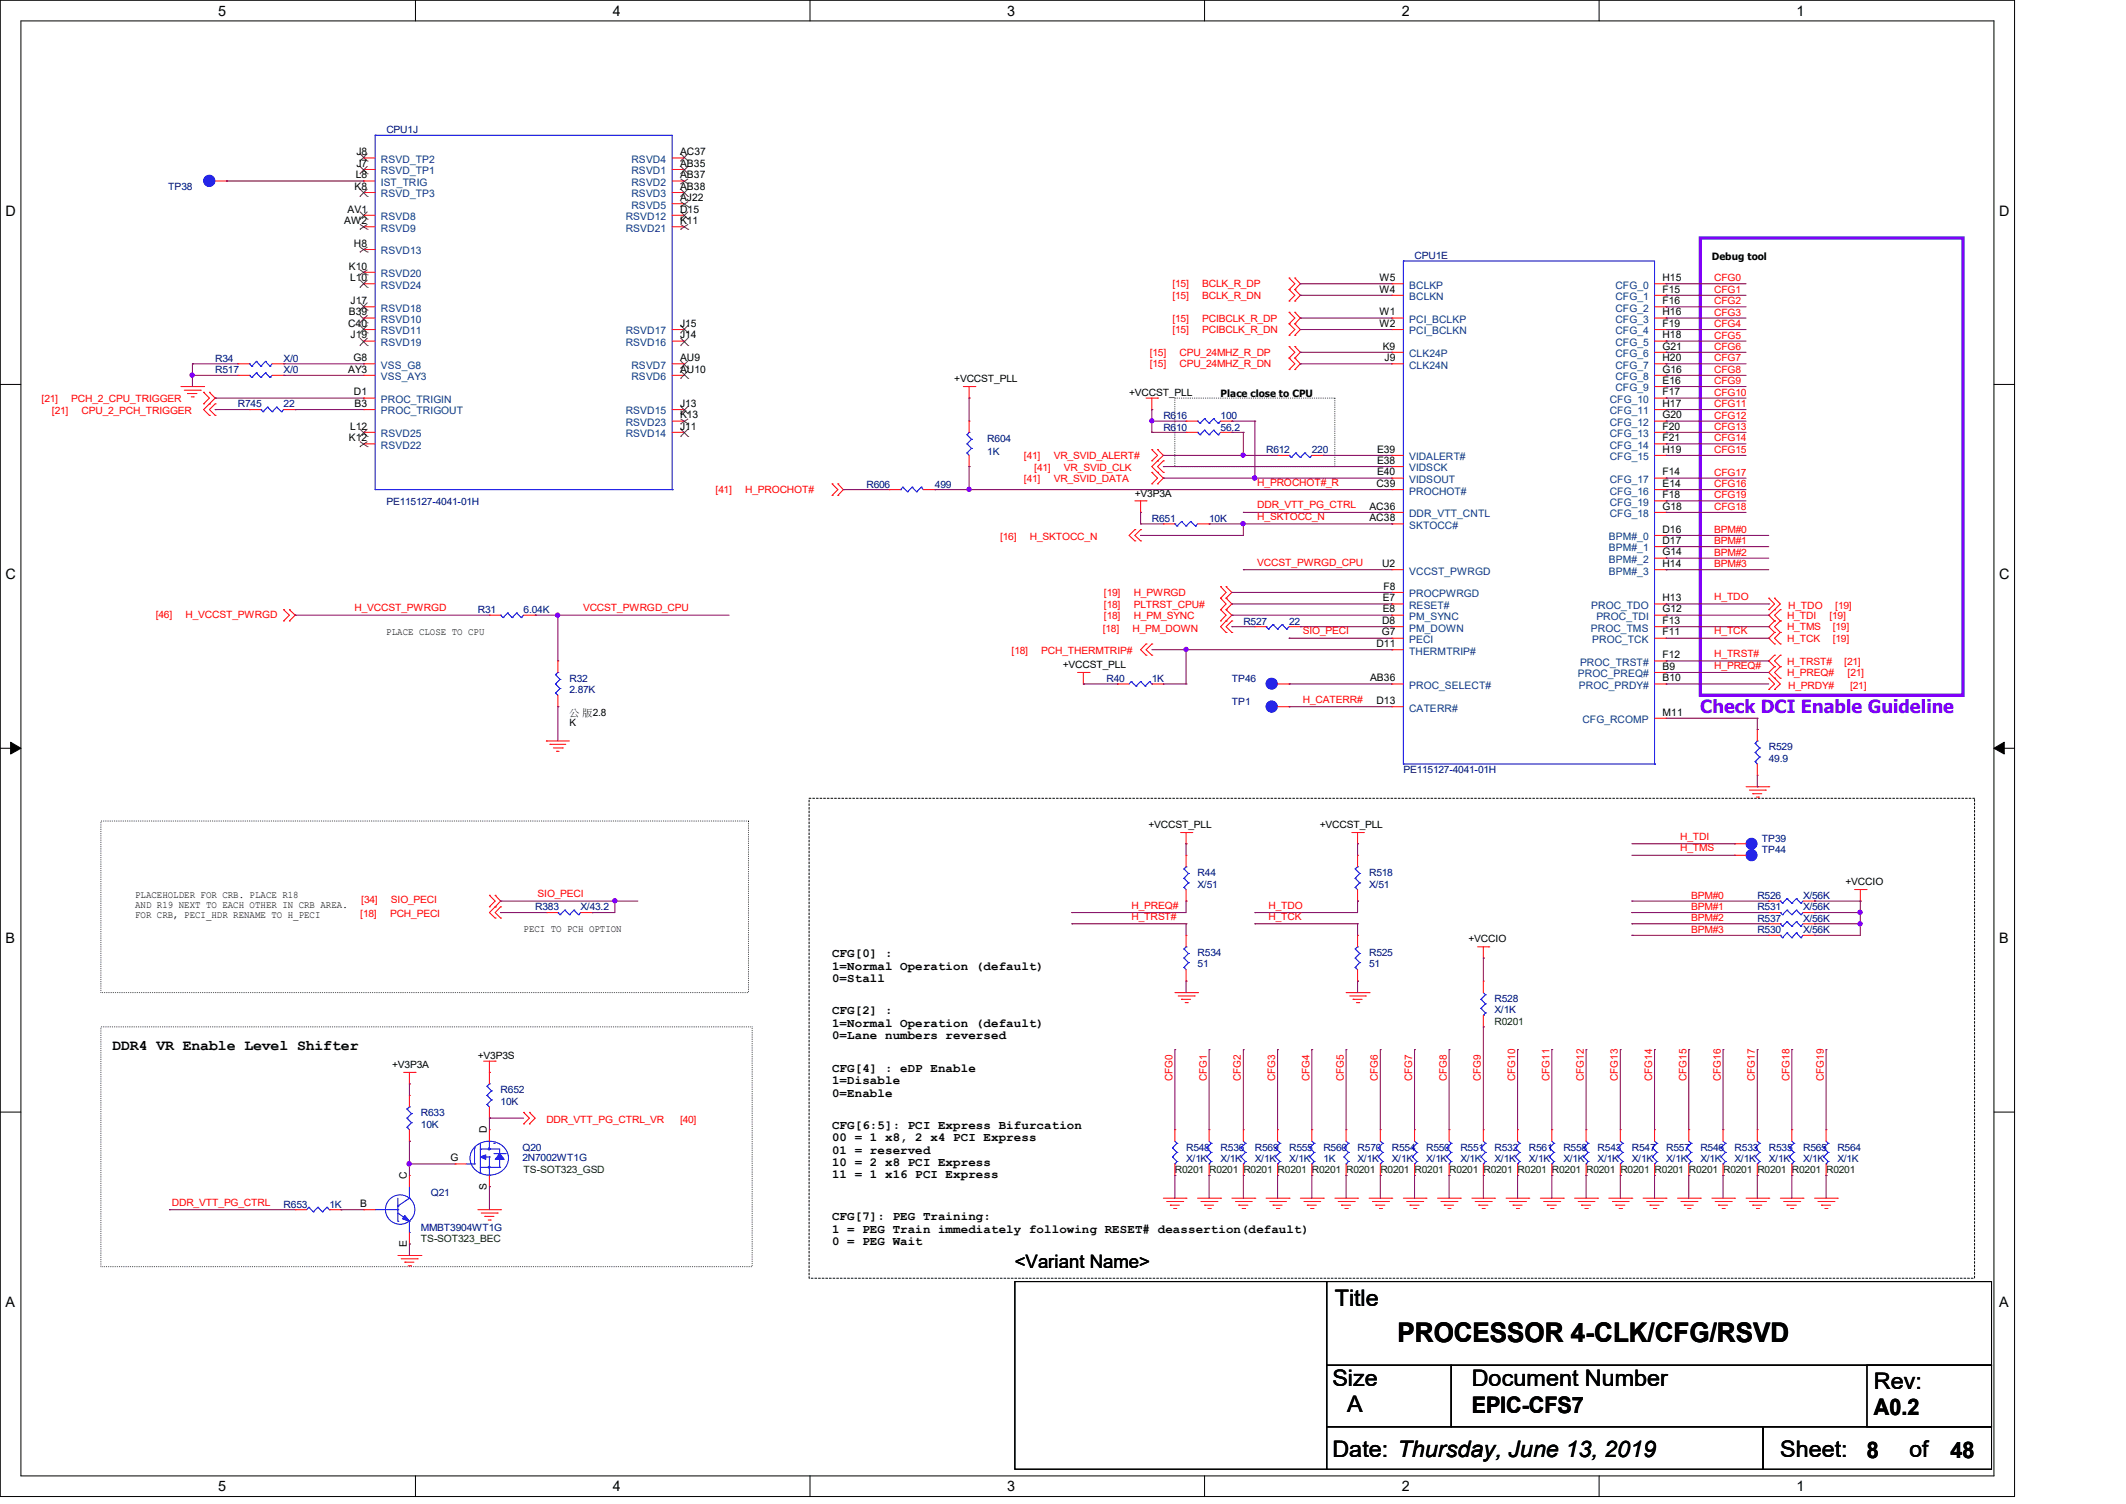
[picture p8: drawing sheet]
<svg xmlns="http://www.w3.org/2000/svg" width="297mm" height="210mm" viewBox="0 0 297 210" stroke-linecap="round" stroke-linejoin="round" font-family="sans-serif">
<defs><g id="words">
<text font-size="3.8" x="195.2" y="187.4">PROCESSOR 4-CLK/CFG/RSVD</text>
<g font-size="3.2">
<text x="186.5" y="182.4">Title</text>
<text x="186.1" y="193.5">Size</text>
<text x="188.2" y="197.1">A</text>
<text x="205.6" y="197.2">EPIC-CFS7</text>
<text x="205.6" y="193.5">Document Number</text>
<text x="261.8" y="197.6">A0.2</text>
<text x="261.8" y="193.9">Rev:</text>
<text x="186.1" y="203.5">Date: Thursday, June 13, 2019</text>
<text x="248.7" y="203.5">Sheet:</text>
<text x="260.8" y="203.6">8</text>
<text x="266.7" y="203.5">of</text>
<text x="272.5" y="203.6">48</text>
</g>
<text font-size="2.6" x="141.8" y="177">&lt;Variant Name&gt;</text>
<text font-size="2.5" fill="#8000ff" x="237.5" y="99.6">Check DCI Enable Guideline</text>
<text font-size="2.1" x="15.7" y="146.6">DDR4 VR Enable Level Shifter</text>
<g font-size="2">
<text x="30.5" y="2.2">5</text>
<text x="85.6" y="2.2">4</text>
<text x="140.7" y="2.2">3</text>
<text x="195.8" y="2.2">2</text>
<text x="251" y="2.2">1</text>
<text x=".8" y="30.1">D</text>
<text x="279.3" y="30.1">D</text>
<text x=".8" y="80.9">C</text>
<text x="279.3" y="80.9">C</text>
<text x=".8" y="131.7">B</text>
<text x="279.3" y="131.7">B</text>
<text x=".8" y="182.5">A</text>
<text x="279.3" y="182.5">A</text>
<text x="30.5" y="208.2">5</text>
<text x="85.6" y="208.2">4</text>
<text x="140.7" y="208.2">3</text>
<text x="195.8" y="208.2">2</text>
<text x="251" y="208.2">1</text>
</g>
<g font-size="1.7">
<text x="116.2" y="133.7">CFG[0] :</text>
<text x="116.2" y="135.4">1=Normal Operation (default)</text>
<text x="116.2" y="137.2">0=Stall</text>
<text x="116.2" y="141.6">CFG[2] :</text>
<text x="116.2" y="143.4">1=Normal Operation (default)</text>
<text x="116.2" y="149.6">CFG[4] : eDP Enable</text>
<text x="116.2" y="145.1">0=Lane numbers reversed</text>
<text x="116.2" y="151.4">1=Disable</text>
<text x="116.2" y="153.1">0=Enable</text>
<text x="116.2" y="157.6">CFG[6:5]: PCI Express Bifurcation</text>
<text x="116.2" y="159.3">00 = 1 x8, 2 x4 PCI Express</text>
<text x="116.2" y="161.1">01 = reserved</text>
<text x="116.2" y="162.8">10 = 2 x8 PCI Express</text>
<text x="116.2" y="164.5">11 = 1 x16 PCI Express</text>
<text x="116.2" y="170.4">CFG[7]: PEG Training:</text>
<text x="116.2" y="172.1">1 = PEG Train immediately following RESET# deassertion(default)</text>
<text x="116.2" y="173.9">0 = PEG Wait</text>
</g>
<g font-size="1.4">
<text x="49.8" y="21.7">J8</text>
<text x="49.8" y="23.3">J7</text>
<text x="95" y="21.7">AC37</text>
<text x="95" y="23.3">AB35</text>
<text x="48.6" y="29.7">AV1</text>
<text x="49.5" y="26.5">K8</text>
<text x="49.7" y="24.9">L8</text>
<text x="95" y="28.1">AJ22</text>
<text x="95" y="29.7">D15</text>
<text x="95" y="26.5">AB38</text>
<text x="95" y="24.9">AB37</text>
<text x="48.1" y="31.3">AW2</text>
<text x="49.4" y="34.5">H8</text>
<text x="95" y="31.3">K11</text>
<text x="48.7" y="37.6">K10</text>
<text x="48.9" y="39.2">L10</text>
<text x="192.7" y="40.9">W4</text>
<text x="192.7" y="39.2">W5</text>
<text x="232.2" y="39.2">H15</text>
<text x="232.2" y="40.9">F15</text>
<text x="239.1" y="36.2">Debug tool</text>
<text x="48.6" y="45.6">C40</text>
<text x="48.7" y="44">B39</text>
<text x="49" y="47.2">J19</text>
<text x="49" y="42.5">J17</text>
<text x="95" y="45.6">J15</text>
<text x="95" y="47.2">J14</text>
<text x="192.7" y="45.6">W2</text>
<text x="192.7" y="44">W1</text>
<text x="232.2" y="42.5">F16</text>
<text x="232.2" y="44">H16</text>
<text x="232.2" y="45.6">F19</text>
<text x="232.2" y="47.2">H18</text>
<text x="48.6" y="52">AY3</text>
<text x="49.4" y="50.4">G8</text>
<text x="95" y="50.4">AU9</text>
<text x="95" y="52">AU10</text>
<text x="133.3" y="53.4">+VCCST_PLL</text>
<text x="193.2" y="48.8">K9</text>
<text x="193.4" y="50.4">J9</text>
<text x="232.2" y="48.8">G21</text>
<text x="232.2" y="50.4">H20</text>
<text x="232.2" y="52">G16</text>
<text x="232.2" y="53.6">E16</text>
<text x="48.9" y="60">L12</text>
<text x="49.4" y="55.2">D1</text>
<text x="49.5" y="56.8">B3</text>
<text x="95" y="56.8">J13</text>
<text x="95" y="60">J11</text>
<text x="95" y="58.4">K13</text>
<text x="157.7" y="55.3">+VCCST_PLL</text>
<text x="170.5" y="55.4">Place close to CPU</text>
<text x="232.2" y="55.2">F17</text>
<text x="232.2" y="56.8">H17</text>
<text x="232.2" y="58.4">G20</text>
<text x="232.2" y="60">F20</text>
<text x="48.7" y="61.6">K12</text>
<text x="192.4" y="64.8">E38</text>
<text x="192.4" y="63.2">E39</text>
<text x="232.2" y="61.6">F21</text>
<text x="232.2" y="63.2">H19</text>
<text x="158.5" y="69.3">+V3P3A</text>
<text x="191.3" y="71.2">AC36</text>
<text x="192.3" y="68">C39</text>
<text x="192.4" y="66.4">E40</text>
<text x="232.2" y="71.2">G18</text>
<text x="232.2" y="69.6">F18</text>
<text x="232.2" y="68">E14</text>
<text x="232.2" y="66.4">F14</text>
<text x="191.3" y="72.8">AC38</text>
<text x="232.2" y="74.4">D16</text>
<text x="232.2" y="75.9">D17</text>
<text x="232.2" y="77.6">G14</text>
<text x="193.1" y="79.2">U2</text>
<text x="193.2" y="83.9">E7</text>
<text x="193.3" y="82.3">F8</text>
<text x="232.2" y="83.9">H13</text>
<text x="232.2" y="79.2">H14</text>
<text x="54" y="88.6">PLACE CLOSE TO CPU</text>
<text x="193" y="88.7">G7</text>
<text x="193.1" y="87.1">D8</text>
<text x="193.2" y="85.5">E8</text>
<text x="232.2" y="88.7">F11</text>
<text x="232.2" y="85.5">G12</text>
<text x="232.2" y="87.1">F13</text>
<text x="148.5" y="93.3">+VCCST_PLL</text>
<text x="191.4" y="95.1">AB36</text>
<text x="192.3" y="90.3">D11</text>
<text x="232.2" y="91.9">F12</text>
<text x="232.2" y="93.5">B9</text>
<text x="232.2" y="95.1">B10</text>
<text x="79.5" y="100">公 版2.8</text>
<text x="79.5" y="101.4">K</text>
<text x="192.3" y="98.3">D13</text>
<text x="232.2" y="99.9">M11</text>
<text x="160.4" y="115.6">+VCCST_PLL</text>
<text x="184.4" y="115.6">+VCCST_PLL</text>
<text x="18.9" y="125.3">PLACEHOLDER FOR CRB. PLACE R18</text>
<text x="257.8" y="123.6">+VCCIO</text>
<text x="18.9" y="126.7">AND R19 NEXT TO EACH OTHER IN CRB AREA.</text>
<text x="18.9" y="128.1">FOR CRB, PECI_HDR RENAME TO H_PECI</text>
<text x="73.1" y="130.1">PECI TO PCH OPTION</text>
<text x="205.2" y="131.6">+VCCIO</text>
<text x="54.8" y="149.1">+V3P3A</text>
<text x="66.8" y="147.9">+V3P3S</text>
<text x="68" y="158.2" transform="rotate(-90 68 158.2)">D</text>
<text x="56.8" y="164.6" transform="rotate(-90 56.8 164.6)">C</text>
<text x="63" y="162.1">G</text>
<text x="68" y="166.2" transform="rotate(-90 68 166.2)">S</text>
<text x="50.3" y="168.5">B</text>
<text x="56.8" y="174.2" transform="rotate(-90 56.8 174.2)">E</text>
</g>
<g font-size="1.4" fill="#004080">
<text x="53.2" y="22.7">RSVD_TP2</text>
<text x="88.2" y="22.7">RSVD4</text>
<text x="53.2" y="27.6">RSVD_TP3</text>
<text x="53.2" y="24.3">RSVD_TP1</text>
<text x="53.2" y="26">IST_TRIG</text>
<text x="88.2" y="29.1">RSVD5</text>
<text x="88.2" y="27.6">RSVD3</text>
<text x="88.2" y="26">RSVD2</text>
<text x="88.2" y="24.3">RSVD1</text>
<text x="53.2" y="32.3">RSVD9</text>
<text x="53.2" y="30.7">RSVD8</text>
<text x="53.2" y="35.5">RSVD13</text>
<text x="87.4" y="30.7">RSVD12</text>
<text x="87.4" y="32.3">RSVD21</text>
<text x="53.2" y="40.3">RSVD24</text>
<text x="53.2" y="38.7">RSVD20</text>
<text x="196.9" y="41.9">BCLKN</text>
<text x="196.9" y="40.3">BCLKP</text>
<text x="225.7" y="40.3">CFG_0</text>
<text x="225.7" y="41.9">CFG_1</text>
<text x="53.2" y="43.5">RSVD18</text>
<text x="53.2" y="46.7">RSVD11</text>
<text x="53.2" y="45.1">RSVD10</text>
<text x="87.4" y="46.7">RSVD17</text>
<text x="196.9" y="46.7">PCI_BCLKN</text>
<text x="196.9" y="45.1">PCI_BCLKP</text>
<text x="225.7" y="43.5">CFG_2</text>
<text x="225.7" y="45.1">CFG_3</text>
<text x="225.7" y="46.7">CFG_4</text>
<text x="53.2" y="48.3">RSVD19</text>
<text x="53.2" y="53.1">VSS_AY3</text>
<text x="53.2" y="51.5">VSS_G8</text>
<text x="87.4" y="48.3">RSVD16</text>
<text x="88.2" y="51.5">RSVD7</text>
<text x="88.2" y="53.1">RSVD6</text>
<text x="196.9" y="51.5">CLK24N</text>
<text x="196.9" y="49.9">CLK24P</text>
<text x="225.7" y="48.3">CFG_5</text>
<text x="225.7" y="49.9">CFG_6</text>
<text x="225.7" y="51.5">CFG_7</text>
<text x="225.7" y="53.1">CFG_8</text>
<text x="53.2" y="57.9">PROC_TRIGOUT</text>
<text x="53.2" y="56.3">PROC_TRIGIN</text>
<text x="87.4" y="57.9">RSVD15</text>
<text x="87.4" y="59.5">RSVD23</text>
<text x="224.9" y="56.3">CFG_10</text>
<text x="224.9" y="57.9">CFG_11</text>
<text x="224.9" y="59.5">CFG_12</text>
<text x="225.7" y="54.7">CFG_9</text>
<text x="53.2" y="61">RSVD25</text>
<text x="53.2" y="62.7">RSVD22</text>
<text x="87.4" y="61">RSVD14</text>
<text x="196.9" y="65.8">VIDSCK</text>
<text x="196.9" y="64.3">VIDALERT#</text>
<text x="224.9" y="61">CFG_13</text>
<text x="224.9" y="62.7">CFG_14</text>
<text x="224.9" y="64.3">CFG_15</text>
<text x="196.9" y="67.4">VIDSOUT</text>
<text x="196.9" y="69">PROCHOT#</text>
<text x="224.9" y="70.6">CFG_19</text>
<text x="224.9" y="69">CFG_16</text>
<text x="224.9" y="67.4">CFG_17</text>
<text x="196.9" y="72.2">DDR_VTT_CNTL</text>
<text x="196.9" y="73.8">SKTOCC#</text>
<text x="224.8" y="75.4">BPM#_0</text>
<text x="224.8" y="77">BPM#_1</text>
<text x="224.9" y="72.2">CFG_18</text>
<text x="196.9" y="80.2">VCCST_PWRGD</text>
<text x="196.9" y="83.4">PROCPWRGD</text>
<text x="224.8" y="78.6">BPM#_2</text>
<text x="224.8" y="80.2">BPM#_3</text>
<text x="196.9" y="86.6">PM_SYNC</text>
<text x="196.9" y="88.2">PM_DOWN</text>
<text x="196.9" y="89.8">PECI</text>
<text x="196.9" y="85">RESET#</text>
<text x="222.3" y="88.2">PROC_TMS</text>
<text x="222.3" y="85">PROC_TDO</text>
<text x="222.4" y="89.8">PROC_TCK</text>
<text x="223" y="86.6">PROC_TDI</text>
<text x="196.9" y="91.4">THERMTRIP#</text>
<text x="220.4" y="94.6">PROC_PREQ#</text>
<text x="220.7" y="93">PROC_TRST#</text>
<text x="196.9" y="96.2">PROC_SELECT#</text>
<text x="196.9" y="99.4">CATERR#</text>
<text x="220.6" y="96.2">PROC_PRDY#</text>
<text x="221.1" y="101">CFG_RCOMP</text>
</g>
<g font-size="1.4" fill="#000080">
<text x="54" y="18.6">CPU1J</text>
<text x="23.5" y="26.6">TP38</text>
<text x="197.6" y="36.2">CPU1E</text>
<text x="30.1" y="52.1">R517</text>
<text x="30.1" y="50.5">R34</text>
<text x="39.6" y="52.1">X/0</text>
<text x="39.6" y="50.5">X/0</text>
<text x="33.2" y="56.9">R745</text>
<text x="39.6" y="56.9">22</text>
<text x="162.5" y="58.5">R616</text>
<text x="170.5" y="58.5">100</text>
<text x="137.9" y="61.7">R604</text>
<text x="137.9" y="63.6">1K</text>
<text x="162.5" y="60.1">R610</text>
<text x="170.5" y="60.1">56.2</text>
<text x="176.9" y="63.3">R612</text>
<text x="183.3" y="63.3">220</text>
<text x="54" y="70.5">PE115127-4041-01H</text>
<text x="121" y="68.1">R606</text>
<text x="130.6" y="68.1">499</text>
<text x="160.9" y="72.9">R651</text>
<text x="168.9" y="72.9">10K</text>
<text x="66.8" y="85.6">R31</text>
<text x="73.2" y="85.6">6.04K</text>
<text x="173.7" y="87.2">R527</text>
<text x="180.1" y="87.2">22</text>
<text x="79.5" y="95.2">R32</text>
<text x="154.6" y="95.2">R40</text>
<text x="160.9" y="95.2">1K</text>
<text x="172.1" y="95.2">TP46</text>
<text x="79.5" y="96.8">2.87K</text>
<text x="172.1" y="98.4">TP1</text>
<text x="196.1" y="108">PE115127-4041-01H</text>
<text x="247.1" y="104.8">R529</text>
<text x="247.1" y="106.4">49.9</text>
<text x="246.1" y="117.6">TP39</text>
<text x="246.1" y="119.1">TP44</text>
<text x="167.3" y="122.3">R44</text>
<text x="167.3" y="124">X/51</text>
<text x="191.3" y="122.3">R518</text>
<text x="191.3" y="124">X/51</text>
<text x="245.5" y="125.5">R526</text>
<text x="251.9" y="125.5">X/56K</text>
<text x="74.8" y="127.1">R383</text>
<text x="81.1" y="127.1">X/43.2</text>
<text x="245.5" y="130.3">R530</text>
<text x="245.5" y="127.1">R531</text>
<text x="245.5" y="128.7">R537</text>
<text x="251.9" y="130.3">X/56K</text>
<text x="251.9" y="127.1">X/56K</text>
<text x="251.9" y="128.7">X/56K</text>
<text x="167.3" y="133.5">R534</text>
<text x="167.3" y="135.1">51</text>
<text x="191.3" y="133.5">R525</text>
<text x="191.3" y="135.1">51</text>
<text x="208.8" y="139.9">R528</text>
<text x="208.8" y="141.5">X/1K</text>
<text x="58.8" y="155.9">R633</text>
<text x="69.9" y="152.7">R652</text>
<text x="69.9" y="154.3">10K</text>
<text x="58.8" y="157.4">10K</text>
<text x="73" y="160.7">Q20</text>
<text x="165.7" y="160.7">R548</text>
<text x="170.5" y="160.7">R536</text>
<text x="175.3" y="160.7">R569</text>
<text x="180.1" y="160.7">R555</text>
<text x="184.9" y="160.7">R560</text>
<text x="189.7" y="160.7">R570</text>
<text x="194.4" y="160.7">R554</text>
<text x="199.2" y="160.7">R550</text>
<text x="204" y="160.7">R551</text>
<text x="208.8" y="160.7">R532</text>
<text x="213.6" y="160.7">R561</text>
<text x="218.4" y="160.7">R558</text>
<text x="223.2" y="160.7">R543</text>
<text x="228" y="160.7">R547</text>
<text x="232.8" y="160.7">R557</text>
<text x="237.5" y="160.7">R546</text>
<text x="242.3" y="160.7">R533</text>
<text x="247.1" y="160.7">R535</text>
<text x="251.9" y="160.7">R565</text>
<text x="256.7" y="160.7">R564</text>
<text x="60.2" y="167">Q21</text>
<text x="73" y="162.1">2N7002WT1G</text>
<text x="165.7" y="162.2">X/1K</text>
<text x="170.5" y="162.2">X/1K</text>
<text x="175.3" y="162.2">X/1K</text>
<text x="180.1" y="162.2">X/1K</text>
<text x="184.9" y="162.2">1K</text>
<text x="189.7" y="162.2">X/1K</text>
<text x="194.4" y="162.2">X/1K</text>
<text x="199.2" y="162.2">X/1K</text>
<text x="204" y="162.2">X/1K</text>
<text x="208.8" y="162.2">X/1K</text>
<text x="213.6" y="162.2">X/1K</text>
<text x="218.4" y="162.2">X/1K</text>
<text x="223.2" y="162.2">X/1K</text>
<text x="228" y="162.2">X/1K</text>
<text x="232.8" y="162.2">X/1K</text>
<text x="237.5" y="162.2">X/1K</text>
<text x="242.3" y="162.2">X/1K</text>
<text x="247.1" y="162.2">X/1K</text>
<text x="251.9" y="162.2">X/1K</text>
<text x="256.7" y="162.2">X/1K</text>
<text x="39.6" y="168.6">R653</text>
<text x="46" y="168.6">1K</text>
<text x="58.8" y="171.8">MMBT3904WT1G</text>
</g>
<g font-size="1.4" fill="#f00">
<text x="163.8" y="40.1">[15]</text>
<text x="163.8" y="41.7">[15]</text>
<text x="167.9" y="40.1">BCLK_R_DP</text>
<text x="167.9" y="41.7">BCLK_R_DN</text>
<text x="239.5" y="40.9">CFG1</text>
<text x="239.5" y="39.3">CFG0</text>
<text x="163.8" y="44.9">[15]</text>
<text x="163.8" y="46.5">[15]</text>
<text x="167.9" y="44.9">PCIBCLK_R_DP</text>
<text x="167.9" y="46.5">PCIBCLK_R_DN</text>
<text x="239.5" y="47.3">CFG5</text>
<text x="239.5" y="45.7">CFG4</text>
<text x="239.5" y="42.5">CFG2</text>
<text x="239.5" y="44.1">CFG3</text>
<text x="160.6" y="49.7">[15]</text>
<text x="160.6" y="51.3">[15]</text>
<text x="164.8" y="49.7">CPU_24MHZ_R_DP</text>
<text x="164.8" y="51.3">CPU_24MHZ_R_DN</text>
<text x="239.5" y="48.9">CFG6</text>
<text x="239.5" y="50.5">CFG7</text>
<text x="239.5" y="53.6">CFG9</text>
<text x="239.5" y="52.1">CFG8</text>
<text x="5.8" y="56.1">[21]</text>
<text x="7.2" y="57.9">[21]</text>
<text x="9.9" y="56.1">PCH_2_CPU_TRIGGER</text>
<text x="11.4" y="57.9">CPU_2_PCH_TRIGGER</text>
<text x="239.5" y="55.2">CFG10</text>
<text x="239.5" y="56.9">CFG11</text>
<text x="239.5" y="58.5">CFG12</text>
<text x="143" y="64.1">[41]</text>
<text x="144.5" y="65.8">[41]</text>
<text x="147.2" y="64.1">VR_SVID_ALERT#</text>
<text x="148.6" y="65.8">VR_SVID_CLK</text>
<text x="239.5" y="60">CFG13</text>
<text x="239.5" y="61.6">CFG14</text>
<text x="239.5" y="63.2">CFG15</text>
<text x="100" y="68.9">[41]</text>
<text x="104.1" y="68.9">H_PROCHOT#</text>
<text x="143" y="67.3">[41]</text>
<text x="147.2" y="67.3">VR_SVID_DATA</text>
<text x="175.6" y="71">DDR_VTT_PG_CTRL</text>
<text x="175.6" y="67.8">H_PROCHOT#_R</text>
<text x="239.5" y="68">CFG16</text>
<text x="239.5" y="69.6">CFG19</text>
<text x="239.5" y="66.4">CFG17</text>
<text x="239.5" y="71.2">CFG18</text>
<text x="139.7" y="75.4">[16]</text>
<text x="143.9" y="75.4">H_SKTOCC_N</text>
<text x="175.6" y="72.6">H_SKTOCC_N</text>
<text x="239.5" y="74.4">BPM#0</text>
<text x="239.5" y="76">BPM#1</text>
<text x="239.5" y="77.6">BPM#2</text>
<text x="154.2" y="83.2">[19]</text>
<text x="158.4" y="83.2">H_PWRGD</text>
<text x="175.6" y="79">VCCST_PWRGD_CPU</text>
<text x="239.5" y="79.2">BPM#3</text>
<text x="239.5" y="83.8">H_TDO</text>
<text x="21.8" y="86.3">[46]</text>
<text x="25.9" y="86.3">H_VCCST_PWRGD</text>
<text x="49.5" y="85.3">H_VCCST_PWRGD</text>
<text x="81.5" y="85.3">VCCST_PWRGD_CPU</text>
<text x="154.1" y="88.2">[18]</text>
<text x="154.2" y="84.8">[18]</text>
<text x="154.2" y="86.4">[18]</text>
<text x="158.2" y="88.2">H_PM_DOWN</text>
<text x="158.4" y="84.8">PLTRST_CPU#</text>
<text x="158.4" y="86.4">H_PM_SYNC</text>
<text x="182" y="88.6">SIO_PECI</text>
<text x="239.5" y="88.6">H_TCK</text>
<text x="249.6" y="86.4">H_TDI</text>
<text x="249.6" y="88">H_TMS</text>
<text x="249.6" y="89.6">H_TCK</text>
<text x="249.8" y="85">H_TDO</text>
<text x="255.6" y="86.4">[19]</text>
<text x="256" y="88">[19]</text>
<text x="256" y="89.6">[19]</text>
<text x="256.4" y="85">[19]</text>
<text x="141.3" y="91.4">[18]</text>
<text x="145.5" y="91.4">PCH_THERMTRIP#</text>
<text x="239.5" y="91.7">H_TRST#</text>
<text x="239.5" y="93.3">H_PREQ#</text>
<text x="249.6" y="92.8">H_TRST#</text>
<text x="249.6" y="94.4">H_PREQ#</text>
<text x="257.6" y="92.8">[21]</text>
<text x="258.1" y="94.4">[21]</text>
<text x="182" y="98.1">H_CATERR#</text>
<text x="249.8" y="96.2">H_PRDY#</text>
<text x="258.5" y="96.2">[21]</text>
<text x="234.7" y="118.9">H_TMS</text>
<text x="234.7" y="117.3">H_TDI</text>
<text x="75.1" y="125.3">SIO_PECI</text>
<text x="236.3" y="125.5">BPM#0</text>
<text x="50.3" y="128.1">[18]</text>
<text x="50.5" y="126.2">[34]</text>
<text x="54.5" y="128.1">PCH_PECI</text>
<text x="54.6" y="126.2">SIO_PECI</text>
<text x="158.1" y="126.9">H_PREQ#</text>
<text x="158.1" y="128.4">H_TRST#</text>
<text x="177.2" y="126.9">H_TDO</text>
<text x="177.2" y="128.4">H_TCK</text>
<text x="236.3" y="127.1">BPM#1</text>
<text x="236.3" y="128.7">BPM#2</text>
<text x="236.3" y="130.3">BPM#3</text>
<text x="163.8" y="151" transform="rotate(-90 163.8 151)">CFG0</text>
<text x="168.6" y="151" transform="rotate(-90 168.6 151)">CFG1</text>
<text x="173.4" y="151" transform="rotate(-90 173.4 151)">CFG2</text>
<text x="178.1" y="151" transform="rotate(-90 178.1 151)">CFG3</text>
<text x="182.9" y="151" transform="rotate(-90 182.9 151)">CFG4</text>
<text x="187.7" y="151" transform="rotate(-90 187.7 151)">CFG5</text>
<text x="192.5" y="151" transform="rotate(-90 192.5 151)">CFG6</text>
<text x="197.3" y="151" transform="rotate(-90 197.3 151)">CFG7</text>
<text x="202.1" y="151" transform="rotate(-90 202.1 151)">CFG8</text>
<text x="206.9" y="151" transform="rotate(-90 206.9 151)">CFG9</text>
<text x="211.7" y="151" transform="rotate(-90 211.7 151)">CFG10</text>
<text x="216.5" y="151" transform="rotate(-90 216.5 151)">CFG11</text>
<text x="221.2" y="151" transform="rotate(-90 221.2 151)">CFG12</text>
<text x="226" y="151" transform="rotate(-90 226 151)">CFG13</text>
<text x="230.8" y="151" transform="rotate(-90 230.8 151)">CFG14</text>
<text x="235.6" y="151" transform="rotate(-90 235.6 151)">CFG15</text>
<text x="240.4" y="151" transform="rotate(-90 240.4 151)">CFG16</text>
<text x="245.2" y="151" transform="rotate(-90 245.2 151)">CFG17</text>
<text x="250" y="151" transform="rotate(-90 250 151)">CFG18</text>
<text x="254.8" y="151" transform="rotate(-90 254.8 151)">CFG19</text>
<text x="76.3" y="156.8">DDR_VTT_PG_CTRL_VR</text>
<text x="95" y="156.8">[40]</text>
<text x="24" y="168.4">DDR_VTT_PG_CTRL</text>
</g>
<g font-size="1.4" fill="#004000">
<text x="208.8" y="143.1">R0201</text>
<text x="73.2" y="163.8">TS-SOT323_GSD</text>
<text x="164.1" y="163.8">R0201 R0201 R0201 R0201 R0201 R0201 R0201 R0201 R0201 R0201 R0201 R0201 R0201 R0201 R0201 R0201 R0201 R0201 R0201 R0201</text>
<text x="58.8" y="173.4">TS-SOT323_BEC</text>
</g>
</g></defs>
<path d="M0 0h281.4v209h-281.4zM2.9 2.9h275.7v203.2h-275.7z" fill="none" stroke="#000" stroke-width=".14"/>
<g fill="#fff">
<path d="M30.5 .4h1.1v2.2h-1.1z"/>
<path d="M30.5 206.4h1.1v2.3h-1.1z"/>
</g>
<path d="M58 0v2.9M58 206.1v2.9" fill="none" stroke="#000" stroke-width=".14"/>
<g fill="#fff">
<path d="M85.6 .4h1.1v2.2h-1.1z"/>
<path d="M85.6 206.4h1.1v2.3h-1.1z"/>
</g>
<path d="M113.2 0v2.9M113.2 206.1v2.9" fill="none" stroke="#000" stroke-width=".14"/>
<g fill="#fff">
<path d="M140.7 .4h1.1v2.2h-1.1z"/>
<path d="M140.7 206.4h1.1v2.3h-1.1z"/>
</g>
<path d="M168.3 0v2.9M168.3 206.1v2.9" fill="none" stroke="#000" stroke-width=".14"/>
<g fill="#fff">
<path d="M195.8 .4h1.1v2.2h-1.1z"/>
<path d="M195.8 206.4h1.1v2.3h-1.1z"/>
</g>
<path d="M223.4 0v2.9M223.4 206.1v2.9" fill="none" stroke="#000" stroke-width=".14"/>
<g fill="#fff">
<path d="M251 .4h1.1v2.2h-1.1z"/>
<path d="M251 206.4h1.1v2.3h-1.1z"/>
<path d="M.8 28.3h1.4v2.2h-1.4z"/>
<path d="M279.3 28.3h1.4v2.2h-1.4z"/>
<path d="M.8 79h1.4v2.3h-1.4z"/>
<path d="M279.3 79h1.4v2.3h-1.4z"/>
</g>
<path d="M0 53.7h2.9M278.6 53.7h2.8" fill="none" stroke="#000" stroke-width=".14"/>
<g fill="#fff">
<path d="M.8 129.8h1.3v2.3h-1.3z"/>
<path d="M279.3 129.8h1.3v2.3h-1.3z"/>
</g>
<path d="M0 104.5h2.9M278.6 104.5h2.8" fill="none" stroke="#000" stroke-width=".14"/>
<path d="M1.5 103.6l1.4 .9-1.4 .8zM278.6 104.5l1.4-.9v1.7z" fill="#000" stroke="#000" stroke-width=".14"/>
<g fill="#fff">
<path d="M.8 180.6h1.3v2.3h-1.3z"/>
<path d="M279.3 180.6h1.3v2.3h-1.3z"/>
</g>
<path d="M0 155.3h2.9M278.6 155.3h2.8M141.8 178.9h43.5v26.2h-43.5zM185.3 178.9h92.9v11.7h-92.9zM185.3 190.6h17.4v8.6h-17.4zM185.3 199.2h61v5.9h-61zM202.7 190.6h75.5v8.6h-75.5zM246.3 199.2h31.9v5.9h-31.9zM260.8 190.6h17.4v8.6h-17.4z" fill="none" stroke="#000" stroke-width=".14"/>
<path d="M164.1 55.6h22.4v9.6h-22.4zM14.1 114.6h90.5v24h-90.5zM14.1 143.4h91v33.5h-91z" fill="none" stroke="#000" stroke-width=".14" stroke-dasharray="0 .3"/>
<path d="M237.5 33.2h36.7v63.9h-36.7z" fill="none" stroke="#8000ff" stroke-width=".47"/>
<path d="M113 111.5h162.8v67h-162.8z" fill="none" stroke="#000" stroke-width=".14" stroke-dasharray=".3 .3"/>
<g fill="none" stroke="#f00" stroke-width=".14">
<path d="M30.1 25.3h1.6M31.7 25.3h.1M50.8 31.7h.1M50.8 30.1h.1M50.8 26.9h.1M50.8 22.1h.1M50.8 39.6h.1M50.8 23.7h.1M50.8 34.8h.1M50.8 25.3h.1M50.8 38h.1M50.8 25.3h1.6"/>
<path d="M50.8 31.7h1.6M50.8 30.1h1.6M50.8 26.9h1.6M50.8 22.1h1.6M50.8 39.6h1.6M50.8 23.7h1.6M50.8 34.8h1.6M50.8 38h1.6M93.9 25.3h1.6M93.9 31.7h1.6M93.9 30.1h1.6M93.9 26.9h1.6"/>
<path d="M93.9 22.1h1.6M93.9 28.4h1.6M93.9 23.7h1.6M95.5 28.4h.1M95.5 22.1h.1M95.5 30.1h.1M95.5 26.9h.1M95.5 25.3h.1M95.5 31.7h.1M95.5 23.7h.1M180.1 38.8h.1M180.1 38.8l.8 .8-.8 .8"/>
<path d="M180.9 38.8h.1M180.9 38.8l.8 .8-.8 .8M194.4 39.6h.1M194.4 39.6h1.6M231.1 39.6h1.6M232.7 39.6h.1M25.3 54h3.1M25.7 54.5h2.3M26.2 54.9h.1M26.2 54.9h1.3M26.7 55.4h.3M27 55.4h.1"/>
<path d="M28 54.5h.1M28.4 54h.1M28.4 56.4h.1M28.4 54.8h.1M28.4 54.8l.9 .8-.9 .8M29.3 56.4h.1M29.3 58h.1M29.3 54.8h.1M29.3 54.8l.8 .8-1.7 1.6 .9 .8M30.1 56.4h.1M30.1 58h.1M30.1 56.4l-.8 .8 .8 .8"/>
<path d="M33.2 52.4h.1M33.2 50.8h.1M33.2 50.8h1.6M33.2 52.4h1.6M34.8 57.2h.1M34.8 57.2h1.6M38 50.8h1.6M38 52.4h1.6M39.6 52.4h.1M39.6 50.8h.1M39.6 57.2h1.6M41.2 57.2h.1"/>
<path d="M50.8 47.6h.1M50.8 42.8h.1M50.8 52.4h.1M50.8 50.8h.1M50.8 46h.1M50.8 44.4h.1M50.8 57.2h.1M50.8 55.6h.1M50.8 55.6h1.6M50.8 47.6h1.6M50.8 42.8h1.6M50.8 46h1.6"/>
<path d="M50.8 50.8h1.6M50.8 57.2h1.6M50.8 52.4h1.6M50.8 44.4h1.6M93.9 47.6h1.6M93.9 46h1.6M93.9 50.8h1.6M93.9 57.2h1.6M93.9 52.4h1.6M93.9 58.8h1.6M95.5 46h.1M95.5 47.6h.1"/>
<path d="M95.5 50.8h.1M95.5 57.2h.1M95.5 52.4h.1M95.5 58.8h.1M134.6 54h1.6M135.4 55.6h.1M135.4 58.8h.1M135.4 54v1.6M135.4 58.8v1.6M136.2 54h.1M160.1 55.6h1.6M160.9 57.2h.1"/>
<path d="M160.9 55.6v1.6M161.7 55.6h.1M165.7 58.8h.1M165.7 58.8h1.6M170.5 58.8h1.6M172.1 58.8h.1M180.1 40.4h.1M180.1 42h.1M180.1 45.2h.1M180.1 43.6h.1M180.1 46.8h.1M180.1 50h.1"/>
<path d="M180.1 48.4h.1M180.1 51.6h.1M180.1 40.4l.8 .8-.8 .8M180.1 43.6l.8 .8-.8 .8M180.1 45.2l.8 .8-.8 .8M180.1 48.4l.8 .8-.8 .8M180.1 50l.8 .8-.8 .8M180.9 40.4h.1M180.9 42h.1M180.9 43.6h.1M180.9 45.2h.1M180.9 46.8h.1"/>
<path d="M180.9 48.4h.1M180.9 50h.1M180.9 51.6h.1M180.9 40.4l.8 .8-.8 .8M180.9 43.6l.8 .8-.8 .8M180.9 45.2l.8 .8-.8 .8M180.9 48.4l.8 .8-.8 .8M180.9 50l.8 .8-.8 .8M194.4 41.2h.1M194.4 50.8h.1M194.4 46h.1M194.4 49.2h.1"/>
<path d="M194.4 44.4h.1M194.4 46h1.6M194.4 50.8h1.6M194.4 44.4h1.6M194.4 41.2h1.6M194.4 49.2h1.6M231.1 55.6h1.6M231.1 54h1.6M231.1 47.6h1.6M231.1 42.8h1.6M231.1 46h1.6M231.1 50.8h1.6"/>
<path d="M231.1 57.2h1.6M231.1 52.4h1.6M231.1 58.8h1.6M231.1 44.4h1.6M231.1 41.2h1.6M231.1 49.2h1.6M232.7 41.2h.1M232.7 42.8h.1M232.7 44.4h.1M232.7 46h.1M232.7 47.6h.1M232.7 55.6h.1"/>
<path d="M232.7 57.2h.1M232.7 49.2h.1M232.7 50.8h.1M232.7 58.8h.1M232.7 52.4h.1M232.7 54h.1M50.8 60.4h.1M50.8 62h.1M50.8 60.4h1.6M50.8 62h1.6M93.9 60.4h1.6M95.5 60.4h.1"/>
<path d="M116.2 69.2h.1M116.2 67.6h.1M116.2 67.6l.9 .8-.9 .8M117.1 67.6h.1M117.1 69.2h.1M117.1 67.6l.7 .8-.7 .8M124.2 68.4h.1M124.2 68.4h1.6M129 68.4h1.6M130.6 68.4h.1M135.4 65.2h.1M135.4 63.6v1.6"/>
<path d="M158.5 74h.1M158.5 75.5h.1M158.5 69.9h1.6M158.5 74l-.8 .8 .8 .7M159.3 71.5h.1M159.3 74h.1M159.3 75.5h.1M159.3 69.9v1.6M159.3 74l-.8 .8 .8 .7M160.1 69.9h.1M160.9 64.3h.1M160.9 62.8h.1"/>
<path d="M160.9 67.6h.1M160.9 66h.1M160.9 62.8l.8 .8-.8 .7M160.9 66l.8 .8-.8 .8M161.7 62.8h.1M161.7 64.3h.1M161.7 66h.1M161.7 67.6h.1M161.7 62.8l.8 .8-.8 .7M161.7 64.3l-.8 .9 1.6 1.6-.8 .8M162.5 64.3h.1M162.5 66h.1"/>
<path d="M162.5 73.2h.1M162.5 64.3l-.8 .9 .8 .8M162.5 73.2h1.6M165.7 60.4h.1M165.7 60.4h1.6M167.3 73.2h1.6M168.9 73.2h.1M170.5 60.4h1.6M172.1 60.4h.1M178.5 63.6h.1M178.5 63.6h1.6M183.3 63.6h1.6"/>
<path d="M184.9 63.6h.1M194.4 79.5h.1M194.4 66.8h.1M194.4 71.5h.1M194.4 73.2h.1M194.4 65.2h.1M194.4 68.4h.1M194.4 63.6h.1M194.4 63.6h1.6M194.4 73.2h1.6M194.4 79.5h1.6M194.4 66.8h1.6"/>
<path d="M194.4 71.5h1.6M194.4 65.2h1.6M194.4 68.4h1.6M231.1 69.9h1.6M231.1 60.4h1.6M231.1 63.6h1.6M231.1 62h1.6M231.1 79.5h1.6M231.1 66.8h1.6M231.1 71.5h1.6M231.1 74.8h1.6M231.1 76.3h1.6"/>
<path d="M231.1 77.9h1.6M231.1 68.4h1.6M232.7 71.5h.1M232.7 69.9h.1M232.7 74.8h.1M232.7 76.3h.1M232.7 77.9h.1M232.7 60.4h.1M232.7 79.5h.1M232.7 62h.1M232.7 63.6h.1M232.7 68.4h.1"/>
<path d="M232.7 66.8h.1M39.6 85.1h.1M39.6 86.7h.1M39.6 85.1l.8 .8-.8 .8M40.4 86.7h.1M40.4 85.1h.1M40.4 85.1l.8 .8-.8 .8M68.4 85.9h.1M68.4 85.9h1.5M73.2 85.9h1.6M74.8 85.9h.1M77.9 98.7h.1"/>
<path d="M77.9 92.3h.1M77.9 92.3v1.6M77.9 97.1v1.6M150.5 93.9h1.6M151.3 95.5h.1M151.3 93.9v1.6M152.1 93.9h.1M156.1 95.5h.1M156.1 95.5h1.6M160.1 89.9h.1M160.1 91.5h.1M160.1 89.9l-.8 .8 .8 .8"/>
<path d="M160.9 89.9h.1M160.9 91.5h.1M160.9 89.9l-.8 .8 .8 .8M160.9 95.5h1.6M162.5 95.5h.1M170.5 83.5h.1M170.5 81.9h.1M170.5 85.1h.1M170.5 86.7h.1M170.5 81.9l.8 .8-.8 .8M170.5 83.5l.8 .8-.8 .8M170.5 85.1l.8 .8-.8 .8"/>
<path d="M171.3 81.9h.1M171.3 83.5h.1M171.3 85.1h.1M171.3 86.7h.1M171.3 88.3h.1M171.3 81.9l.8 .8-.8 .8M171.3 83.5l.8 .8-.8 .8M171.3 85.1l.8 .8-.8 .8M171.3 86.7l-.8 .8 .8 .8M172.1 86.7h.1M172.1 88.3h.1M172.1 86.7l-.8 .8 .8 .8"/>
<path d="M175.3 87.5h.1M175.3 87.5h1.6M178.5 95.5h1.6M178.5 98.7h1.6M180.1 95.5h.1M180.1 98.7h.1M180.1 87.5h1.6M181.7 87.5h.1M194.4 85.9h.1M194.4 87.5h.1M194.4 89.1h.1M194.4 90.7h.1"/>
<path d="M194.4 95.5h.1M194.4 84.3h.1M194.4 82.7h.1M194.4 98.7h.1M194.4 95.5h1.6M194.4 98.7h1.6M194.4 85.9h1.6M194.4 87.5h1.6M194.4 89.1h1.6M194.4 84.3h1.6M194.4 90.7h1.6M194.4 82.7h1.6"/>
<path d="M231.1 93.9h1.6M231.1 95.5h1.6M231.1 85.9h1.6M231.1 87.5h1.6M231.1 89.1h1.6M231.1 84.3h1.6M231.1 92.3h1.6M232.7 89.1h.1M232.7 84.3h.1M232.7 92.3h.1M232.7 93.9h.1M232.7 85.9h.1"/>
<path d="M232.7 95.5h.1M232.7 87.5h.1M247.1 83.5h.1M247.1 85.1h.1M247.1 94.7h.1M247.1 96.3h.1M247.1 83.5l.8 .8-.8 .8M247.1 94.7l.8 .8-.8 .8M247.9 85.1h.1M247.9 86.7h.1M247.9 88.3h.1M247.9 89.9h.1"/>
<path d="M247.9 91.5h.1M247.9 93.1h.1M247.9 94.7h.1M247.9 83.5h.1M247.9 96.3h.1M247.9 85.1l-.8 .8 .8 .8M247.9 86.7l-.8 .8 .8 .8M247.9 88.3l-.8 .8 .8 .8M247.9 91.5l-.8 .8 .8 .8M247.9 93.1l-.8 .8 1.6 1.6-.8 .8M247.9 83.5l.8 .8-.8 .8M248.7 86.7h.1"/>
<path d="M248.7 85.1h.1M248.7 88.3h.1M248.7 89.9h.1M248.7 93.1h.1M248.7 91.5h.1M248.7 94.7h.1M248.7 85.1l-.8 .8 .8 .8M248.7 86.7l-.8 .8 .8 .8M248.7 88.3l-.8 .8 .8 .8M248.7 91.5l-.8 .8 .8 .8M248.7 93.1l-.8 .8 .8 .8M76.3 103.5h.1"/>
<path d="M76.3 103.5h3.2M76.8 103.9h.1M76.8 103.9h2.2M77.3 104.4h1.3M77.8 104.9h.1M77.8 104.9h.3M78.6 104.4h.1M164.9 116.2h1.6M165.7 117.8h.1M165.7 119.4h.1M165.7 116.2v1.6M165.7 119.4v1.6"/>
<path d="M166.5 116.2h.1M188.8 116.2h1.7M189.7 117.8h.1M189.7 119.4h.1M189.7 116.2v1.6M189.7 119.4v1.6M190.5 116.2h.1M231.1 100.3h1.6M232.7 100.3h.1M242.3 117.8h.1M242.3 119.4h.1M242.3 117.8h1.6"/>
<path d="M242.3 119.4h1.6M243.9 109.9h3.2M244.4 110.3h2.2M244.9 110.8h.1M244.9 110.8h1.2M245.4 111.3h.3M245.5 108.2h.1M245.5 101.9h.1M245.5 101.9v1.6M245.5 106.7v1.5M245.7 111.3h.1M246.6 110.3h.1"/>
<path d="M247.1 109.9h.1M68.4 125h.1M68.4 126.6h.1M68.4 125l.8 .8-.8 .8M69.2 126.6h.1M69.2 128.2h.1M69.2 125h.1M69.2 126.6l-.8 .8 .8 .8M69.2 125l.7 .8-.7 .8M69.9 126.6h.1M69.9 128.2h.1M69.9 126.6l-.7 .8 .7 .8"/>
<path d="M76.3 127.4h.1M76.3 127.4h1.6M81.1 127.4h1.6M82.7 127.4h.1M164.1 138.6h3.2M164.6 139.1h2.2M165.1 139.5h.1M165.1 139.5h1.2M165.6 140h.3M165.7 125.8h.1M165.7 137h.1M165.7 130.6h.1"/>
<path d="M165.7 124.2v1.6M165.7 130.6v1.6M165.7 135.4v1.6M165.9 140h.1M166.8 139.1h.1M167.3 138.6h.1M188 138.6h3.3M188.6 139.1h2.2M189 139.5h.1M189 139.5h1.3M189.5 140h.3M189.7 125.8h.1"/>
<path d="M189.7 137h.1M189.7 130.6h.1M189.7 124.2v1.6M189.7 130.6v1.6M189.7 135.4v1.6M189.8 140h.1M190.8 139.1h.1M191.3 138.6h.1M206.4 132.2h1.6M207.2 133.8h.1M207.2 137h.1M207.2 132.2v1.6"/>
<path d="M207.2 137v1.6M208 132.2h.1M247.1 130.6h.1M247.1 127.4h.1M247.1 129h.1M247.1 125.8h.1M247.1 130.6h1.6M247.1 127.4h1.6M247.1 129h1.6M247.1 125.8h1.6M251.9 130.6h1.6M251.9 127.4h1.6"/>
<path d="M251.9 129h1.6M251.9 125.8h1.6M253.5 130.6h.1M253.5 127.4h.1M253.5 129h.1M253.5 125.8h.1M259.1 124.2h1.6M259.9 125.8h.1M259.9 124.2v1.6M260.7 124.2h.1M56.4 149.7h1.6M57.2 151.3h.1"/>
<path d="M57.2 159.3h.1M57.2 153h.1M57.2 149.7v1.6M57.2 153v1.6M57.2 157.7v1.6M58 149.7h.1M67.6 148.2h1.6M68.4 149.7h.1M68.4 157.7h.1M68.4 156.1h.1M68.4 148.2v3.1M68.4 154.6v1.5"/>
<path d="M68.4 157.7v1.6M69.2 148.2h.1M73.2 155.3h.1M73.2 156.9h.1M73.2 155.3l.8 .8-.8 .8M74 155.3h.1M74 156.9h.1M74 155.3l.8 .8-.8 .8M164.1 157.7h.1M164.1 157.7v1.6M168.9 157.7h.1M168.9 157.7v1.6"/>
<path d="M173.7 157.7h.1M173.7 157.7v1.6M178.5 157.7h.1M178.5 157.7v1.6M183.3 157.7h.1M183.3 157.7v1.6M188 157.7h.1M188 157.7v1.6M192.8 157.7h.1M192.8 157.7v1.6M197.6 157.7h.1M197.6 157.7v1.6"/>
<path d="M202.4 157.7h.1M202.4 157.7v1.6M207.2 143.4h.1M207.2 157.7h.1M207.2 141.8v1.6M207.2 157.7v1.6M212 157.7h.1M212 157.7v1.6M216.8 157.7h.1M216.8 157.7v1.6M221.6 157.7h.1M221.6 157.7v1.6"/>
<path d="M226.4 157.7h.1M226.4 157.7v1.6M231.1 157.7h.1M231.1 157.7v1.6M235.9 157.7h.1M235.9 157.7v1.6M240.7 157.7h.1M240.7 157.7v1.6M245.5 157.7h.1M245.5 157.7v1.6M250.3 157.7h.1M250.3 157.7v1.6"/>
<path d="M255.1 157.7h.1M255.1 157.7v1.6M41.2 168.9h.1M41.2 168.9h1.6M46 168.9h1.6M47.6 168.9h.1M50.8 168.9h.1M50.8 168.9h1.6M55.6 175.3h3.2M56 175.8h2.3M56.6 176.2h.1M56.6 176.2h1.2"/>
<path d="M57 176.7h.4M57.2 173.7h.1M57.2 164.1h.1M57.2 164.1v1.6M57.2 172.1v1.6M57.4 176.7h.1M58.3 175.8h.1M58.8 175.3h.1M63.6 162.5h.1M63.6 162.5h1.6M66.8 168.9h3.1M67.2 169.4h2.3"/>
<path d="M67.7 169.8h.1M67.7 169.8h1.3M68.2 170.3h.3M68.4 165.7h.1M68.4 164.1v1.6M68.5 170.3h.1M69.5 169.4h.1M69.9 168.9h.1M162.5 167.3h3.2M163 167.8h2.2M163.5 168.3h.1M163.5 168.3h1.3"/>
<path d="M164 168.7h.3M164.1 164.1h.1M164.1 162.5v1.6M164.3 168.7h.1M165.2 167.8h.1M165.7 167.3h.1M167.3 167.3h3.2M167.8 167.8h2.2M168.3 168.3h.1M168.3 168.3h1.2M168.7 168.7h.4M168.9 164.1h.1"/>
<path d="M168.9 162.5v1.6M169.1 168.7h.1M170 167.8h.1M170.5 167.3h.1M172.1 167.3h3.2M172.6 167.8h2.2M173.1 168.3h.1M173.1 168.3h1.2M173.5 168.7h.4M173.7 164.1h.1M173.7 162.5v1.6M173.9 168.7h.1"/>
<path d="M174.8 167.8h.1M175.3 167.3h.1M176.9 167.3h3.2M177.4 167.8h2.2M177.8 168.3h.1M177.8 168.3h1.3M178.3 168.7h.3M178.5 164.1h.1M178.5 162.5v1.6M178.6 168.7h.1M179.6 167.8h.1M180.1 167.3h.1"/>
<path d="M181.7 167.3h3.2M182.2 167.8h2.2M182.6 168.3h.1M182.6 168.3h1.3M183.1 168.7h.3M183.3 164.1h.1M183.3 162.5v1.6M183.4 168.7h.1M184.4 167.8h.1M184.9 167.3h.1M186.5 167.3h3.2M186.9 167.8h2.3"/>
<path d="M187.4 168.3h.1M187.4 168.3h1.3M187.9 168.7h.3M188 164.1h.1M188 162.5v1.6M188.2 168.7h.1M189.2 167.8h.1M189.7 167.3h.1M191.3 167.3h3.1M191.7 167.8h2.3M192.2 168.3h.1M192.2 168.3h1.3"/>
<path d="M192.7 168.7h.3M192.8 164.1h.1M192.8 162.5v1.6M193 168.7h.1M194 167.8h.1M194.4 167.3h.1M196 167.3h3.2M196.5 167.8h2.3M197 168.3h.1M197 168.3h1.2M197.5 168.7h.3M197.6 164.1h.1"/>
<path d="M197.6 162.5v1.6M197.8 168.7h.1M198.8 167.8h.1M199.2 167.3h.1M200.8 167.3h3.2M201.3 167.8h2.2M201.8 168.3h.1M201.8 168.3h1.3M202.3 168.7h.3M202.4 164.1h.1M202.4 162.5v1.6M202.6 168.7h.1"/>
<path d="M203.5 167.8h.1M204 167.3h.1M205.6 167.3h3.2M206.1 167.8h2.2M206.6 168.3h.1M206.6 168.3h1.3M207.1 168.7h.2M207.2 164.1h.1M207.2 162.5v1.6M207.3 168.7h.1M208.3 167.8h.1M208.8 167.3h.1"/>
<path d="M210.4 167.3h3.2M210.9 167.8h2.2M211.4 168.3h.1M211.4 168.3h1.2M211.8 168.7h.3M212 164.1h.1M212 162.5v1.6M212.1 168.7h.1M213.1 167.8h.1M213.6 167.3h.1M215.2 167.3h3.2M215.6 167.8h2.3"/>
<path d="M216.2 168.3h.1M216.2 168.3h1.2M216.6 168.7h.4M216.8 164.1h.1M216.8 162.5v1.6M217 168.7h.1M217.9 167.8h.1M218.4 167.3h.1M220 167.3h3.2M220.5 167.8h2.2M220.9 168.3h.1M220.9 168.3h1.3"/>
<path d="M221.4 168.7h.3M221.6 164.1h.1M221.6 162.5v1.6M221.7 168.7h.1M222.7 167.8h.1M223.2 167.3h.1M224.7 167.3h3.3M225.3 167.8h2.2M225.7 168.3h.1M225.7 168.3h1.3M226.2 168.7h.3M226.4 164.1h.1"/>
<path d="M226.4 162.5v1.6M226.5 168.7h.1M227.5 167.8h.1M228 167.3h.1M229.5 167.3h3.2M230 167.8h2.2M230.5 168.3h.1M230.5 168.3h1.3M231 168.7h.3M231.1 164.1h.1M231.1 162.5v1.6M231.3 168.7h.1"/>
<path d="M232.2 167.8h.1M232.7 167.3h.1M234.4 167.3h3.1M234.8 167.8h2.3M235.3 168.3h.1M235.3 168.3h1.3M235.8 168.7h.3M235.9 164.1h.1M235.9 162.5v1.6M236.1 168.7h.1M237.1 167.8h.1M237.5 167.3h.1"/>
<path d="M239.1 167.3h3.2M239.6 167.8h2.3M240.1 168.3h.1M240.1 168.3h1.2M240.6 168.7h.3M240.7 164.1h.1M240.7 162.5v1.6M240.9 168.7h.1M241.9 167.8h.1M242.3 167.3h.1M243.9 167.3h3.2M244.4 167.8h2.2"/>
<path d="M244.9 168.3h.1M244.9 168.3h1.2M245.4 168.7h.3M245.5 164.1h.1M245.5 162.5v1.6M245.7 168.7h.1M246.6 167.8h.1M247.1 167.3h.1M248.7 167.3h3.2M249.2 167.8h2.2M249.6 168.3h.1M249.6 168.3h1.4"/>
<path d="M250.1 168.7h.3M250.3 164.1h.1M250.3 162.5v1.6M250.4 168.7h.1M251.4 167.8h.1M251.9 167.3h.1M253.5 167.3h3.2M254 167.8h2.2M254.5 168.3h.1M254.5 168.3h1.2M254.9 168.7h.3M255.1 164.1h.1"/>
<path d="M255.1 162.5v1.6M255.2 168.7h.1M256.2 167.8h.1M256.7 167.3h.1"/>
</g>
<g fill="#00f" stroke="#00f" stroke-width=".14">
<path d="M69.8 161.1l.6 .8h-1.2z"/>
<path d="M56.6 169.7l.6 .8-1-.3z"/>
<path d="M67.1 161.5l.8-.3v.7z" fill-rule="evenodd"/>
<circle cx="177.7" cy="95.5" r=".77"/>
<circle cx="29.2" cy="25.3" r=".78"/>
<circle cx="177.7" cy="98.7" r=".78"/>
<circle cx="244.7" cy="117.8" r=".76"/>
<circle cx="68.3" cy="160.4" r=".14"/>
<circle cx="68.3" cy="163" r=".13"/>
<circle cx="244.7" cy="119.4" r=".77"/>
</g>
<g fill="none" stroke="#00f" stroke-width=".14">
<path d="M52.4 18.9h.1M52.4 18.9v49.5M52.4 18.9h41.5v49.5M196 36.4h.1M196 36.4v70.3M196 36.4h35.1v70.3M34.8 52.4h.1M34.8 50.8h.1M34.8 52.4l.4 .3M34.8 50.8l.4 .3M35.2 52.7h.1M35.2 51.1h.1"/>
<path d="M35.8 52.1h.1M35.8 50.5h.1M35.8 52.1l-.6 .6M35.8 52.1l.6 .6M35.8 50.5l-.6 .6M35.8 50.5l.6 .6M36.4 52.7h.1M36.4 57.2h.1M36.4 51.1h.1M36.4 57.2l.3 .3M36.7 57.5h.1M37.1 52.1h.1"/>
<path d="M37.1 50.5h.1M37.1 52.1l.6 .6M37.1 52.1l-.7 .6M37.1 50.5l.6 .6M37.1 50.5l-.7 .6M37.4 56.9h.1M37.4 56.9l-.7 .6M37.4 56.9l.6 .6M37.7 52.7h.1M37.7 51.1h.1M38 57.5h.1M38 52.4l-.3 .3"/>
<path d="M38 50.8l-.3 .3M38.7 56.9h.1M38.7 56.9l.6 .6M38.7 56.9l-.7 .6M39.3 57.5h.1M39.6 57.2l-.3 .3M167.3 58.8h.1M167.3 58.8l.3 .3M167.6 59.1h.1M168.3 58.5h.1M168.3 58.5l-.7 .6M168.3 58.5l.6 .6"/>
<path d="M168.9 59.1h.1M169.5 58.5h.1M169.5 58.5l.7 .6M169.5 58.5l-.6 .6M170.2 59.1h.1M170.5 58.8l-.3 .3M52.4 68.4h.1M52.4 68.4h41.5M93.9 68.4h.1M125.8 68.4h.1M126.1 68h.1M126.1 68l.7 .7"/>
<path d="M126.1 68l-.3 .4M126.8 68.7h.1M127.4 68h.1M127.4 68l.7 .7M127.4 68l-.6 .7M128.1 68.7h.1M128.7 68h.1M128.7 68l.3 .4M128.7 68l-.6 .7M135.1 60.7h.1M135.1 63.2h.1M135.1 62h.1"/>
<path d="M135.1 60.7l.6 .6M135.1 63.2l.3 .4M135.1 62l.6 .6M135.4 60.4h.1M135.4 60.4l-.3 .3M135.7 62.6h.1M135.7 61.3h.1M135.7 62.6l-.6 .6M135.7 61.3l-.6 .7M164.1 73.2h.1M164.1 73.2l.3 .2M164.4 73.4h.1"/>
<path d="M165.1 72.8h.1M165.1 72.8l-.7 .6M165.1 72.8l.6 .6M165.7 73.4h.1M166.3 72.8h.1M166.3 72.8l.7 .6M166.3 72.8l-.6 .6M167 73.4h.1M167.3 60.4h.1M167.3 60.4l.3 .3M167.3 73.2l-.3 .2M167.6 60.7h.1"/>
<path d="M168.3 60.1h.1M168.3 60.1l-.7 .6M168.3 60.1l.6 .6M168.9 60.7h.1M169.5 60.1h.1M169.5 60.1l.7 .6M169.5 60.1l-.6 .6M170.2 60.7h.1M170.5 60.4l-.3 .3M180.1 63.6h.1M180.1 63.6l.3 .3M180.4 63.9h.1"/>
<path d="M181 63.2h.1M181 63.2l-.6 .7M181 63.2l.7 .7M181.7 63.9h.1M182.3 63.2h.1M182.3 63.2l.7 .7M182.3 63.2l-.6 .7M183 63.9h.1M183.3 63.6l-.3 .3M69.9 85.9h.1M69.9 85.9l.4 .3M70.3 86.2h.1"/>
<path d="M70.9 85.6h.1M70.9 85.6l-.6 .6M70.9 85.6l.6 .6M71.5 86.2h.1M72.2 85.6h.1M72.2 85.6l.6 .6M72.2 85.6l-.7 .6M72.8 86.2h.1M73.2 85.9l-.4 .3M77.6 94.2h.1M77.6 96.8h.1M77.6 95.5h.1"/>
<path d="M77.6 94.2l.6 .7M77.6 96.8l.3 .3M77.6 95.5l.6 .6M77.9 93.9h.1M77.9 93.9l-.3 .3M78.2 96.1h.1M78.2 94.9h.1M78.2 96.1l-.6 .7M78.2 94.9l-.6 .6M158 95.2h.1M158 95.2l-.3 .3M158 95.2l.7 .6"/>
<path d="M158.7 95.8h.1M159.3 95.2h.1M159.3 95.2l-.6 .6M159.3 95.2l.7 .6M160 95.8h.1M160.6 95.2h.1M160.6 95.2l-.6 .6M160.6 95.2l.3 .3M160.9 95.5h.1M176.9 87.5h.1M176.9 87.5l.3 .3M177.2 87.8h.1"/>
<path d="M177.8 87.2h.1M177.8 87.2l-.6 .6M177.8 87.2l.7 .6M178.5 87.8h.1M179.1 87.2h.1M179.1 87.2l.6 .6M179.1 87.2l-.6 .6M179.7 87.8h.1M180.1 87.5l-.4 .3M196 106.7h.1M196 106.7h35.1M231.1 106.7h.1"/>
<path d="M245.2 103.8h.1M245.2 106.3h.1M245.2 105.1h.1M245.2 103.8l.6 .6M245.2 106.3l.3 .4M245.2 105.1l.6 .6M245.5 103.5h.1M245.5 103.5l-.3 .3M245.8 105.7h.1M245.8 104.4h.1M245.8 105.7l-.6 .6M245.8 104.4l-.6 .7"/>
<path d="M77.9 127.4h.1M77.9 127.4l.3 .3M78.2 127.7h.1M78.9 127.1h.1M78.9 127.1l-.7 .6M78.9 127.1l.6 .6M79.5 127.7h.1M80.2 127.1h.1M80.2 127.1l.6 .6M80.2 127.1l-.7 .6M80.8 127.7h.1M81.1 127.4l-.3 .3"/>
<path d="M165.4 121.3h.1M165.4 123.9h.1M165.4 122.6h.1M165.4 132.5h.1M165.4 135.1h.1M165.4 133.8h.1M165.4 121.3l.6 .7M165.4 123.9l.3 .3M165.4 122.6l.6 .7M165.4 132.5l.6 .6M165.4 135.1l.3 .3M165.4 133.8l.6 .6"/>
<path d="M165.7 121h.1M165.7 132.2h.1M165.7 121l-.3 .3M165.7 132.2l-.3 .3M166 123.3h.1M166 122h.1M166 134.4h.1M166 133.1h.1M166 123.3l-.6 .6M166 122l-.6 .6M166 134.4l-.6 .7M166 133.1l-.6 .7"/>
<path d="M189.3 121.3h.1M189.3 123.9h.1M189.3 122.6h.1M189.3 132.5h.1M189.3 135.1h.1M189.3 133.8h.1M189.3 121.3l.6 .7M189.3 123.9l.4 .3M189.3 122.6l.6 .7M189.3 132.5l.6 .6M189.3 135.1l.4 .3M189.3 133.8l.6 .6"/>
<path d="M189.7 121h.1M189.7 132.2h.1M189.7 121l-.4 .3M189.7 132.2l-.4 .3M189.9 123.3h.1M189.9 122h.1M189.9 134.4h.1M189.9 133.1h.1M189.9 123.3l-.6 .6M189.9 122l-.6 .6M189.9 134.4l-.6 .7M189.9 133.1l-.6 .7"/>
<path d="M206.9 139.5h.1M206.9 139.5l.6 .7M207.2 138.6l.3 .3M207.5 138.9h.1M207.5 138.9l-.6 .6M248.7 130.6h.1M248.7 127.4h.1M248.7 129h.1M248.7 125.8h.1M248.7 130.6l.3 .3M248.7 127.4l.3 .3M248.7 129l.3 .3"/>
<path d="M248.7 125.8l.3 .3M249 130.9h.1M249 127.7h.1M249 129.3h.1M249 126.1h.1M249.6 130.3h.1M249.6 127.1h.1M249.6 128.7h.1M249.6 125.5h.1M249.6 130.3l-.6 .6M249.6 130.3l.7 .6M249.6 127.1l-.6 .6"/>
<path d="M249.6 127.1l.7 .6M249.6 128.7l-.6 .6M249.6 128.7l.7 .6M249.6 125.5l-.6 .6M249.6 125.5l.7 .6M250.3 130.9h.1M250.3 127.7h.1M250.3 129.3h.1M250.3 126.1h.1M251 130.3h.1M251 127.1h.1M251 128.7h.1"/>
<path d="M251 125.5h.1M251 130.3l.6 .6M251 130.3l-.7 .6M251 127.1l.6 .6M251 127.1l-.7 .6M251 128.7l.6 .6M251 128.7l-.7 .6M251 125.5l.6 .6M251 125.5l-.7 .6M251.6 130.9h.1M251.6 127.7h.1M251.6 129.3h.1"/>
<path d="M251.6 126.1h.1M251.9 130.6l-.3 .3M251.9 127.4l-.3 .3M251.9 129l-.3 .3M251.9 125.8l-.3 .3M56.9 154.9h.1M56.9 157.4h.1M56.9 156.1h.1M56.9 154.9l.6 .6M56.9 157.4l.3 .3M56.9 156.1l.6 .7M57.2 154.6h.1"/>
<path d="M57.2 154.6l-.3 .3M57.5 156.8h.1M57.5 155.5h.1M57.5 156.8l-.6 .6M57.5 155.5l-.6 .6M67.1 159.6v4.2M68 151.7h.1M68 154.2h.1M68 153h.1M68 151.7l.7 .6M68 154.2l.4 .4M68 153l.7 .6"/>
<path d="M68.4 151.3h.1M68.4 159.3v1.1M68.4 151.3l-.4 .4M68.7 153.6h.1M68.7 152.3h.1M68.7 153.6l-.7 .6M68.7 152.3l-.7 .7M69 159.6h.1M164.1 159.3l.3 .3M164.4 159.6h.1M164.4 159.6l-.6 .7M168.9 159.3l.3 .3"/>
<path d="M169.2 159.6h.1M169.2 159.6l-.6 .7M173.7 159.3l.3 .3M174 159.6h.1M174 159.6l-.6 .7M178.5 159.3l.3 .3M178.8 159.6h.1M178.8 159.6l-.7 .7M183.3 159.3l.3 .3M183.6 159.6h.1M183.6 159.6l-.6 .7M188 159.3l.4 .3"/>
<path d="M188.4 159.6h.1M188.4 159.6l-.7 .7M192.8 159.3l.4 .3M193.2 159.6h.1M193.2 159.6l-.7 .7M197.6 159.3l.4 .3M198 159.6h.1M198 159.6l-.7 .7M202.4 159.3l.3 .3M202.7 159.6h.1M202.7 159.6l-.6 .7M206.9 140.8h.1"/>
<path d="M206.9 140.8l.6 .6M207.2 141.8h.1M207.2 159.3l.3 .3M207.5 141.4h.1M207.5 140.2h.1M207.5 159.6h.1M207.5 141.4l-.3 .4M207.5 140.2l-.6 .6M207.5 159.6l-.6 .7M212 159.3l.3 .3M212.3 159.6h.1M212.3 159.6l-.6 .7"/>
<path d="M216.8 159.3l.3 .3M217.1 159.6h.1M217.1 159.6l-.6 .7M221.6 159.3l.3 .3M221.9 159.6h.1M221.9 159.6l-.7 .7M226.4 159.3l.3 .3M226.7 159.6h.1M226.7 159.6l-.7 .7M231.1 159.3l.4 .3M231.5 159.6h.1M231.5 159.6l-.7 .7"/>
<path d="M235.9 159.3l.4 .3M236.3 159.6h.1M236.3 159.6l-.7 .7M240.7 159.3l.3 .3M241 159.6h.1M241 159.6l-.6 .7M245.5 159.3l.3 .3M245.8 159.6h.1M245.8 159.6l-.6 .7M250.3 159.3l.3 .3M250.6 159.6h.1M250.6 159.6l-.6 .7"/>
<path d="M255.1 159.3l.3 .3M255.4 159.6h.1M255.4 159.6l-.6 .7M43.1 168.6h.1M43.1 168.6l-.3 .3M43.1 168.6l.7 .6M43.8 169.2h.1M44.4 168.6h.1M44.4 168.6l-.6 .6M44.4 168.6l.6 .6M45 169.2h.1M45.7 168.6h.1"/>
<path d="M45.7 168.6l-.7 .6M45.7 168.6l.3 .3M46 168.9h.1M52.4 168.9h3.2M55.6 168.4h.1M55.6 170.5h.1M55.6 168.9h.1M55.6 169.4l1.6 1.1M55.6 167.3v3.2M57.2 170.5h.1M57.2 167.3h.1M57.2 172.1h.1"/>
<path d="M57.2 167.3l-1.6 1.1M57.2 165.7v1.6M57.2 170.5v1.6M65.2 162.5h1.1M66.2 160.2a2.82 2.82 0 0 1 4.8 1 2.52 2.52 0 0 1-3.3 2.8 2.3 2.3 0 0 1-1.5-3.8zM66.3 162.5h.1M66.3 160.3h.1M66.3 160.3v2.2M67.1 163.8h.1M67.1 160.4h.1M67.1 160.4h2.7v.8M67.1 163h2.7"/>
<path d="M67.9 161.5h.5M68.4 160.4h.1M68.4 161.5h.1M68.4 164.1h.1M68.4 161.5v2.6M69 161.1h1.6M69.8 163h.1M69.8 161.2h.1M69.8 161.9h.1M69.8 161.9v1.1M70.6 161.1h.1M163.8 160.3h.1"/>
<path d="M163.8 161.5h.1M163.8 161.5l.6 .7M163.8 160.3l.6 .6M164.1 162.5h.1M164.4 162.2h.1M164.4 160.9h.1M164.4 162.2l-.3 .3M164.4 160.9l-.6 .6M168.6 160.3h.1M168.6 161.5h.1M168.6 161.5l.6 .7M168.6 160.3l.6 .6"/>
<path d="M168.9 162.5h.1M169.2 162.2h.1M169.2 160.9h.1M169.2 162.2l-.3 .3M169.2 160.9l-.6 .6M173.4 160.3h.1M173.4 161.5h.1M173.4 161.5l.6 .7M173.4 160.3l.6 .6M173.7 162.5h.1M174 162.2h.1M174 160.9h.1"/>
<path d="M174 162.2l-.3 .3M174 160.9l-.6 .6M178.1 160.3h.1M178.1 161.5h.1M178.1 161.5l.7 .7M178.1 160.3l.7 .6M178.5 162.5h.1M178.8 162.2h.1M178.8 160.9h.1M178.8 162.2l-.3 .3M178.8 160.9l-.7 .6M183 160.3h.1"/>
<path d="M183 161.5h.1M183 161.5l.6 .7M183 160.3l.6 .6M183.3 162.5h.1M183.6 162.2h.1M183.6 160.9h.1M183.6 162.2l-.3 .3M183.6 160.9l-.6 .6M187.7 160.3h.1M187.7 161.5h.1M187.7 161.5l.7 .7M187.7 160.3l.7 .6"/>
<path d="M188 162.5h.1M188.4 162.2h.1M188.4 160.9h.1M188.4 162.2l-.4 .3M188.4 160.9l-.7 .6M192.5 160.3h.1M192.5 161.5h.1M192.5 161.5l.7 .7M192.5 160.3l.7 .6M192.8 162.5h.1M193.2 162.2h.1M193.2 160.9h.1"/>
<path d="M193.2 162.2l-.4 .3M193.2 160.9l-.7 .6M197.3 160.3h.1M197.3 161.5h.1M197.3 161.5l.7 .7M197.3 160.3l.7 .6M197.6 162.5h.1M198 162.2h.1M198 160.9h.1M198 162.2l-.4 .3M198 160.9l-.7 .6M202.1 160.3h.1"/>
<path d="M202.1 161.5h.1M202.1 161.5l.6 .7M202.1 160.3l.6 .6M202.4 162.5h.1M202.7 162.2h.1M202.7 160.9h.1M202.7 162.2l-.3 .3M202.7 160.9l-.6 .6M206.9 160.3h.1M206.9 161.5h.1M206.9 161.5l.6 .7M206.9 160.3l.6 .6"/>
<path d="M207.2 162.5h.1M207.5 162.2h.1M207.5 160.9h.1M207.5 162.2l-.3 .3M207.5 160.9l-.6 .6M211.7 160.3h.1M211.7 161.5h.1M211.7 161.5l.6 .7M211.7 160.3l.6 .6M212 162.5h.1M212.3 162.2h.1M212.3 160.9h.1"/>
<path d="M212.3 162.2l-.3 .3M212.3 160.9l-.6 .6M216.5 160.3h.1M216.5 161.5h.1M216.5 161.5l.6 .7M216.5 160.3l.6 .6M216.8 162.5h.1M217.1 162.2h.1M217.1 160.9h.1M217.1 162.2l-.3 .3M217.1 160.9l-.6 .6M221.2 160.3h.1"/>
<path d="M221.2 161.5h.1M221.2 161.5l.7 .7M221.2 160.3l.7 .6M221.6 162.5h.1M221.9 162.2h.1M221.9 160.9h.1M221.9 162.2l-.3 .3M221.9 160.9l-.7 .6M226 160.3h.1M226 161.5h.1M226 161.5l.7 .7M226 160.3l.7 .6"/>
<path d="M226.4 162.5h.1M226.7 162.2h.1M226.7 160.9h.1M226.7 162.2l-.3 .3M226.7 160.9l-.7 .6M230.8 160.3h.1M230.8 161.5h.1M230.8 161.5l.7 .7M230.8 160.3l.7 .6M231.1 162.5h.1M231.5 162.2h.1M231.5 160.9h.1"/>
<path d="M231.5 162.2l-.4 .3M231.5 160.9l-.7 .6M235.6 160.3h.1M235.6 161.5h.1M235.6 161.5l.7 .7M235.6 160.3l.7 .6M235.9 162.5h.1M236.3 162.2h.1M236.3 160.9h.1M236.3 162.2l-.4 .3M236.3 160.9l-.7 .6M240.4 160.3h.1"/>
<path d="M240.4 161.5h.1M240.4 161.5l.6 .7M240.4 160.3l.6 .6M240.7 162.5h.1M241 162.2h.1M241 160.9h.1M241 162.2l-.3 .3M241 160.9l-.6 .6M245.2 160.3h.1M245.2 161.5h.1M245.2 161.5l.6 .7M245.2 160.3l.6 .6"/>
<path d="M245.5 162.5h.1M245.8 162.2h.1M245.8 160.9h.1M245.8 162.2l-.3 .3M245.8 160.9l-.6 .6M250 160.3h.1M250 161.5h.1M250 161.5l.6 .7M250 160.3l.6 .6M250.3 162.5h.1M250.6 162.2h.1M250.6 160.9h.1"/>
<path d="M250.6 162.2l-.3 .3M250.6 160.9l-.6 .6M254.8 160.3h.1M254.8 161.5h.1M254.8 161.5l.6 .7M254.8 160.3l.6 .6M255.1 162.5h.1M255.4 162.2h.1M255.4 160.9h.1M255.4 162.2l-.3 .3M255.4 160.9l-.6 .6"/>
<circle cx="55.9" cy="168.9" r="2.05"/>
</g>
<g fill="none" stroke="#804000" stroke-width=".14">
<path d="M50.3 32h.1M50.3 30.6h.1M50.3 27.4h.1M50.3 22.5h.1M50.3 24.3h.1M50.3 35.2h.1M50.3 38.4h.1M50.3 31.3l1 .7M50.3 29.6l1 1M50.3 26.4l1 1M50.3 21.4l1 1.1M50.3 39.1l1 1"/>
<path d="M50.3 23.2l1 1.1M50.3 34.5l1 .7M50.3 37.7l1 .7M51.3 32h.1M51.3 30.6h.1M51.3 27.4h.1M51.3 22.5h.1M51.3 24.3h.1M51.3 35.2h.1M51.3 38.4h.1M51.3 31.3l-1 .7M51.3 29.6l-1 1"/>
<path d="M51.3 26.4l-1 1M51.3 21.4l-1 1.1M51.3 39.1l-1 1M51.3 23.2l-1 1.1M51.3 34.5l-1 .7M51.3 37.7l-1 .7M95.1 28.8h.1M95.1 22.5h.1M95.1 30.6h.1M95.1 27.4h.1M95.1 25.7h.1M95.1 32h.1"/>
<path d="M95.1 24.3h.1M95.1 28.1l1 .7M95.1 21.4l1 1.1M95.1 29.6l1 1M95.1 26.4l1 1M95.1 25l1 .7M95.1 31.3l1 .7M95.1 23.2l1 1.1M96.1 28.8h.1M96.1 22.5h.1M96.1 30.6h.1M96.1 27.4h.1"/>
<path d="M96.1 25.7h.1M96.1 32h.1M96.1 24.3h.1M96.1 28.1l-1 .7M96.1 21.4l-1 1.1M96.1 29.6l-1 1M96.1 26.4l-1 1M96.1 25l-1 .7M96.1 31.3l-1 .7M96.1 23.2l-1 1.1M50.3 48.3h.1M50.3 43.3h.1"/>
<path d="M50.3 40.1h.1M50.3 46.5h.1M50.3 45.1h.1M50.3 47.2l1 1.1M50.3 42.3l1 1M50.3 59.9l1 1.1M50.3 45.4l1 1.1M50.3 44l1 1.1M51.3 48.3h.1M51.3 43.3h.1M51.3 40.1h.1M51.3 46.5h.1"/>
<path d="M51.3 45.1h.1M51.3 47.2l-1 1.1M51.3 42.3l-1 1M51.3 59.9l-1 1.1M51.3 45.4l-1 1.1M51.3 44l-1 1.1M95.1 46.5h.1M95.1 48.3h.1M95.1 51.4h.1M95.1 57.8h.1M95.1 52.8h.1M95.1 59.2h.1"/>
<path d="M95.1 45.4l1 1.1M95.1 47.2l1 1.1M95.1 50.4l1 1M95.1 56.7l1 1.1M95.1 51.8l1 1M95.1 59.9l1 1.1M95.1 58.5l1 .7M96.1 46.5h.1M96.1 48.3h.1M96.1 51.4h.1M96.1 57.8h.1M96.1 52.8h.1"/>
<path d="M96.1 59.2h.1M96.1 45.4l-1 1.1M96.1 47.2l-1 1.1M96.1 50.4l-1 1M96.1 56.7l-1 1.1M96.1 51.8l-1 1M96.1 59.9l-1 1.1M96.1 58.5l-1 .7M50.3 61h.1M50.3 62.4h.1M50.3 61.7l1 .7M51.3 61h.1"/>
<path d="M51.3 62.4h.1M51.3 61.7l-1 .7M95.1 61h.1M96.1 61h.1"/>
</g>
<g fill="none" stroke="#800040" stroke-width=".14">
<path d="M31.7 25.3h.1M31.7 25.3h19.1M181.7 39.6h.1M181.7 39.6h12.7M232.7 39.6h.1M232.7 39.6h11.2M26.9 50.8h.1M26.9 52.4h.1M26.9 50.8h6.3M26.9 52.4h6.3M26.9 50.8v3.2M30.1 55.6h.1"/>
<path d="M30.1 57.2h.1M30.1 55.6h20.7M30.1 57.2h4.7M39.6 52.4h.1M39.6 50.8h11.2M39.6 52.4h11.2M41.2 57.2h.1M41.2 57.2h9.6M50.8 50.8h.1M135.4 55.6h.1M135.4 55.6v3.2M160.9 58.8h.1"/>
<path d="M160.9 57.2h.1M160.9 58.8h4.8M160.9 57.2v3.2M172.1 58.8h.1M172.1 58.8h3.2M175.3 58.8h.1M175.3 58.8v8M181.7 41.2h.1M181.7 44.4h.1M181.7 46h.1M181.7 49.2h.1M181.7 50.8h.1"/>
<path d="M181.7 49.2h12.7M181.7 46h12.7M181.7 50.8h12.7M181.7 41.2h12.7M181.7 44.4h12.7M232.7 47.6h.1M232.7 49.2h.1M232.7 46h.1M232.7 50.8h.1M232.7 41.2h.1M232.7 42.8h.1M232.7 44.4h.1"/>
<path d="M232.7 54h.1M232.7 55.6h.1M232.7 52.4h.1M232.7 57.2h.1M232.7 58.8h.1M232.7 47.6h11.2M232.7 49.2h11.2M232.7 46h11.2M232.7 50.8h11.2M232.7 55.6h11.2M232.7 57.2h11.2M232.7 41.2h11.2"/>
<path d="M232.7 42.8h11.2M232.7 44.4h11.2M232.7 54h11.2M232.7 52.4h11.2M232.7 58.8h11.2M117.8 68.4h.1M117.8 68.4h6.4M130.6 68.4h.1M130.6 68.4h63.8M135.4 65.2h.1M135.4 68.4h.1M135.4 65.2v3.2"/>
<path d="M159.3 74.8h.1M159.3 71.5h.1M159.3 73.2h.1M159.3 73.2h3.2M159.3 71.5v1.7M160.9 60.4h.1M160.9 60.4h4.8M162.5 65.2h.1M162.5 66.8h.1M162.5 63.6h.1M162.5 63.6h16M162.5 65.2h31.9"/>
<path d="M162.5 66.8h31.9M168.9 73.2h.1M168.9 73.2h25.5M172.1 60.4h.1M172.1 60.4h1.6M173.7 63.6h.1M173.7 60.4h.1M173.7 79.5h.1M173.7 71.5h.1M173.7 73.2h.1M173.7 60.4v3.2M173.7 73.2v1.6h-14.4"/>
<path d="M173.7 71.5h20.7M173.7 79.5h20.7M175.3 66.8h.1M184.9 63.6h.1M184.9 63.6h9.5M194.4 73.2h.1M232.7 60.4h.1M232.7 62h.1M232.7 63.6h.1M232.7 68.4h.1M232.7 69.9h.1M232.7 66.8h.1"/>
<path d="M232.7 71.5h.1M232.7 74.8h.1M232.7 76.3h.1M232.7 77.9h.1M232.7 79.5h.1M232.7 60.4h11.2M232.7 62h11.2M232.7 63.6h11.2M232.7 66.8h11.2M232.7 68.4h11.2M232.7 69.9h11.2M232.7 71.5h11.2"/>
<path d="M232.7 79.5h14.4M232.7 74.8h14.4M232.7 76.3h14.4M232.7 77.9h14.4M41.2 85.9h.1M41.2 85.9h27.2M74.8 85.9h.1M74.8 85.9h27.1M77.9 98.7h.1M77.9 85.9h.1M77.9 85.9v6.4M77.9 98.7v4.8"/>
<path d="M151.3 95.5h.1M151.3 95.5h4.8M160.9 90.7h33.5M162.5 95.5h3.2M165.7 90.7h.1M165.7 95.5h.1M165.7 90.7v4.8M172.1 87.5h.1M172.1 82.7h.1M172.1 84.3h.1M172.1 85.9h.1M172.1 87.5h3.2"/>
<path d="M172.1 82.7h22.3M172.1 84.3h22.3M172.1 85.9h22.3M180.1 98.7h.1M180.1 89.1h.1M180.1 95.5h.1M180.1 98.7h14.3M180.1 89.1h14.3M180.1 95.5h14.3M181.7 87.5h.1M181.7 87.5h12.7M194.4 90.7h.1"/>
<path d="M232.7 92.3h.1M232.7 93.9h.1M232.7 95.5h.1M232.7 87.5h14.4M232.7 84.3h14.4M232.7 85.9h14.4M232.7 89.1h14.4M232.7 92.3h14.4M232.7 93.9h14.4M232.7 95.5h14.4M247.1 84.3h.1M247.1 85.9h.1"/>
<path d="M247.1 87.5h.1M247.1 89.1h.1M165.7 117.8h.1M165.7 117.8v1.6M189.7 117.8h.1M189.7 117.8v1.6M228 119.4h14.3M228 117.8h14.3M232.7 100.3h12.8M242.3 119.4h.1M242.3 117.8h.1M245.5 100.3h.1"/>
<path d="M245.5 109.9h.1M245.5 101.9h.1M245.5 100.3v1.6M245.5 108.2v1.7M69.9 127.4h.1M69.9 125.8h.1M69.9 127.4h6.4M69.9 125.8h19.2M82.7 127.4h.1M85.9 125.8h.1M85.9 125.8v1.6h-3.2M149.7 127.4h.1"/>
<path d="M149.7 129h.1M149.7 129h16M165.7 125.8h.1M165.7 137h.1M165.7 129h.1M165.7 125.8v1.6h-16M165.7 129v1.6M165.7 137v1.6M175.3 127.4h.1M175.3 129h.1M175.3 129h14.4M189.7 129h.1"/>
<path d="M189.7 137h.1M189.7 125.8h.1M189.7 125.8v1.6h-14.4M189.7 129v1.6M189.7 137v1.6M207.2 133.8h.1M207.2 133.8v3.2M228 125.8h.1M228 127.4h.1M228 129h.1M228 130.6h.1M228 127.4h19.1"/>
<path d="M228 129h19.1M228 125.8h19.1M228 130.6h19.1M253.5 125.8h.1M253.5 127.4h.1M253.5 129h.1M253.5 130.6h.1M253.5 127.4h6.4M253.5 129h6.4M253.5 125.8h6.4M259.9 129h.1M259.9 127.4h.1"/>
<path d="M259.9 125.8h.1M259.9 125.8v4.8h-6.4M57.2 151.3h.1M57.2 159.3h.1M57.2 151.3v1.7M57.2 159.3v4.8M68.4 156.1h.1M68.4 156.1v1.6M68.4 156.1h4.8M164.1 146.6h.1M164.1 146.6v11.1M168.9 146.6h.1"/>
<path d="M168.9 146.6v11.1M173.7 146.6h.1M173.7 146.6v11.1M178.5 146.6h.1M178.5 146.6v11.1M183.3 146.6h.1M183.3 146.6v11.1M188 146.6h.1M188 146.6v11.1M192.8 146.6h.1M192.8 146.6v11.1M197.6 146.6h.1"/>
<path d="M197.6 146.6v11.1M202.4 146.6h.1M202.4 146.6v11.1M207.2 143.4h.1M207.2 143.4v14.3M212 146.6h.1M212 146.6v11.1M216.8 146.6h.1M216.8 146.6v11.1M221.6 146.6h.1M221.6 146.6v11.1M226.4 146.6h.1"/>
<path d="M226.4 146.6v11.1M231.1 146.6h.1M231.1 146.6v11.1M235.9 146.6h.1M235.9 146.6v11.1M240.7 146.6h.1M240.7 146.6v11.1M245.5 146.6h.1M245.5 146.6v11.1M250.3 146.6h.1M250.3 146.6v11.1M255.1 146.6h.1"/>
<path d="M255.1 146.6v11.1M23.7 168.9h.1M23.7 168.9h17.5M47.6 168.9h.1M47.6 168.9h3.2M57.2 162.5h.1M57.2 173.7h.1M57.2 173.7v1.6M57.2 162.5h6.4M68.4 165.7h.1M68.4 165.7v3.2M164.1 164.1h.1"/>
<path d="M164.1 164.1v3.2M168.9 164.1h.1M168.9 164.1v3.2M173.7 164.1h.1M173.7 164.1v3.2M178.5 164.1h.1M178.5 164.1v3.2M183.3 164.1h.1M183.3 164.1v3.2M188 164.1h.1M188 164.1v3.2M192.8 164.1h.1"/>
<path d="M192.8 164.1v3.2M197.6 164.1h.1M197.6 164.1v3.2M202.4 164.1h.1M202.4 164.1v3.2M207.2 164.1h.1M207.2 164.1v3.2M212 164.1h.1M212 164.1v3.2M216.8 164.1h.1M216.8 164.1v3.2M221.6 164.1h.1"/>
<path d="M221.6 164.1v3.2M226.4 164.1h.1M226.4 164.1v3.2M231.1 164.1h.1M231.1 164.1v3.2M235.9 164.1h.1M235.9 164.1v3.2M240.7 164.1h.1M240.7 164.1v3.2M245.5 164.1h.1M245.5 164.1v3.2M250.3 164.1h.1"/>
<path d="M250.3 164.1v3.2M255.1 164.1h.1M255.1 164.1v3.2"/>
</g>
<g fill="#f0f" stroke="#f0f" stroke-width=".14">
<circle cx="173.7" cy="63.5" r=".3"/>
<circle cx="175.2" cy="66.7" r=".31"/>
<circle cx="160.9" cy="58.8" r=".3"/>
<circle cx="259.8" cy="129" r=".3"/>
<circle cx="259.8" cy="127.4" r=".3"/>
<circle cx="57.1" cy="162.5" r=".31"/>
<circle cx="85.9" cy="125.8" r=".3"/>
<circle cx="77.9" cy="85.9" r=".3"/>
<circle cx="165.7" cy="90.7" r=".3"/>
<circle cx="26.8" cy="52.4" r=".3"/>
<circle cx="173.7" cy="73.1" r=".3"/>
<circle cx="135.4" cy="68.3" r=".3"/>
</g>
<use href="#words"/>
</svg>
